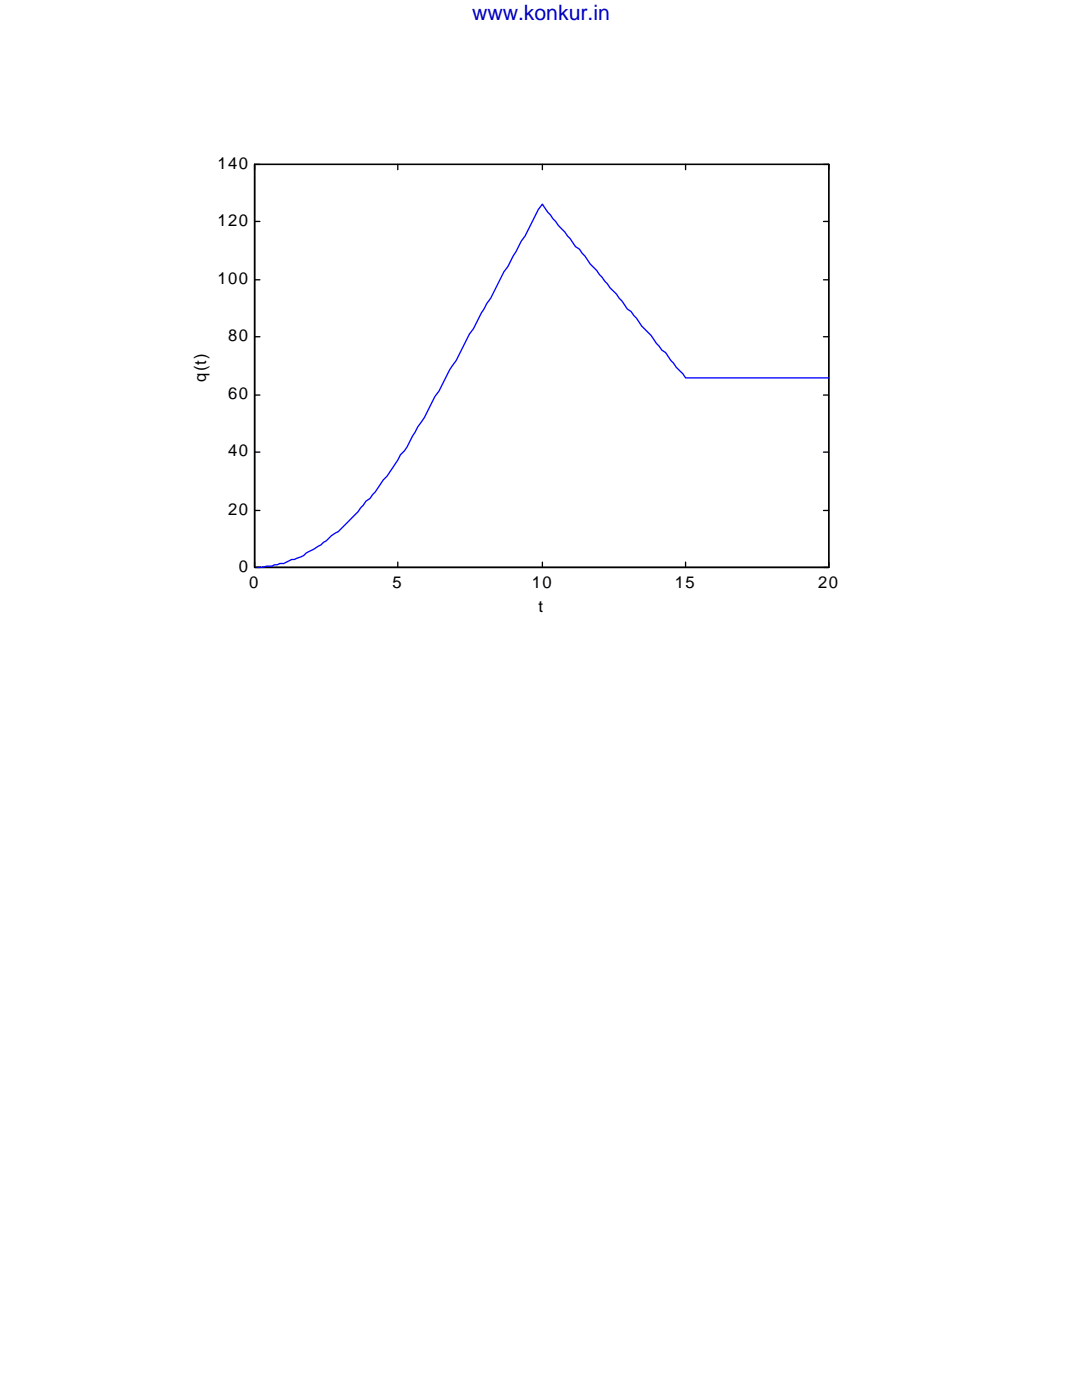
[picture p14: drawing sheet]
<svg xmlns="http://www.w3.org/2000/svg" width="216mm" height="279mm" viewBox="0 0 216 279" stroke-linecap="round" stroke-linejoin="round" font-family="sans-serif">
<defs><g id="words">
<text font-size="4.2" fill="#0000bf" x="94.2" y="4">www.konkur.in</text>
<g font-size="3.3">
<text x="43.4" y="33.7">140</text>
<text x="43.4" y="45">120</text>
<text x="43.4" y="56.7">100</text>
<text x="45.5" y="68.1">80</text>
<text x="41.2" y="76.2" transform="rotate(-90 41.2 76.2)">q(t)</text>
<text x="45.5" y="79.7">60</text>
<text x="45.5" y="91.1">40</text>
<text x="45.5" y="102.7">20</text>
<text x="47.6" y="114.1">0</text>
<text x="49.7" y="117.3">0</text>
<text x="78.3" y="117.3">5</text>
<text x="106.1" y="117.3">10</text>
<text x="134.7" y="117.3">15</text>
<text x="163.3" y="117.3">20</text>
<text x="107.4" y="122">t</text>
</g>
</g></defs>
<path d="M31.7 25.4h145.9v97.7h-145.9z" fill-rule="evenodd" fill="#fff" stroke="#fff" stroke-width=".26"/>
<path d="M50.8 32.8h114.6v80.4h-114.6z" fill="#fff"/>
<path d="M50.8 32.8h114.6v80.4h-114.6z" fill="none" stroke="#fff" stroke-width=".26"/>
<g fill="none" stroke="#000" stroke-width=".26">
<path d="M79.4 32.8v1.1M108.2 32.8v1.1M136.8 32.8v1.1M165.4 32.8v80.4h-114.6M165.4 32.8h-114.6v80.4M165.4 32.8v1.1M50.8 55.8h1.1M50.8 44.2h1.1M164.3 55.8h1.1M164.3 44.2h1.1M50.8 78.8h1.1M50.8 67.2h1.1"/>
<path d="M164.3 78.8h1.1M164.3 67.2h1.1M50.8 90.2h1.1M164.3 90.2h1.1M50.8 101.9h1.1M79.4 112.2v1M108.2 112.2v1M136.8 112.2v1M164.3 101.9h1.1M165.4 112.2v1h-114.6"/>
</g>
<path d="M165.4 75.4h-28.6l-.5-.8-1.4-1.3-1-1.3-1.1-1.6-.8-.6-2.1-2.8-1.8-1.9-2.2-2.9-.7-.5-2.2-3-1.3-1.3-2.6-3.4-1.3-1.3-2.2-3-.8-.5-2.1-2.9a34.6 34.6 0 0 1-4.5-5.6l-.8 1.1-2.6 5.3-.8 1.1-2.7 5-.8 1.1-2.6 5.2-1.8 2.9-1.6 3.2-.8 1.1-2.7 5.3-1.3 1.8-2.1 4.3-.8 1-2.1 4.3-1.3 1.8-2.2 4-1.3 1.6-.5 1-2.1 3.2-.8 .8-2.7 3.7-.8 .5-1.6 2.1-3.9 4-1.4 .8a18.8 18.8 0 0 1-5 3.4 4.5 4.5 0 0 1-2.9 1.4l-1.6 .8h-.8l-1.5 .5-3 .2" fill="none" stroke="#00f" stroke-width=".26"/>
<use href="#words"/>
</svg>
